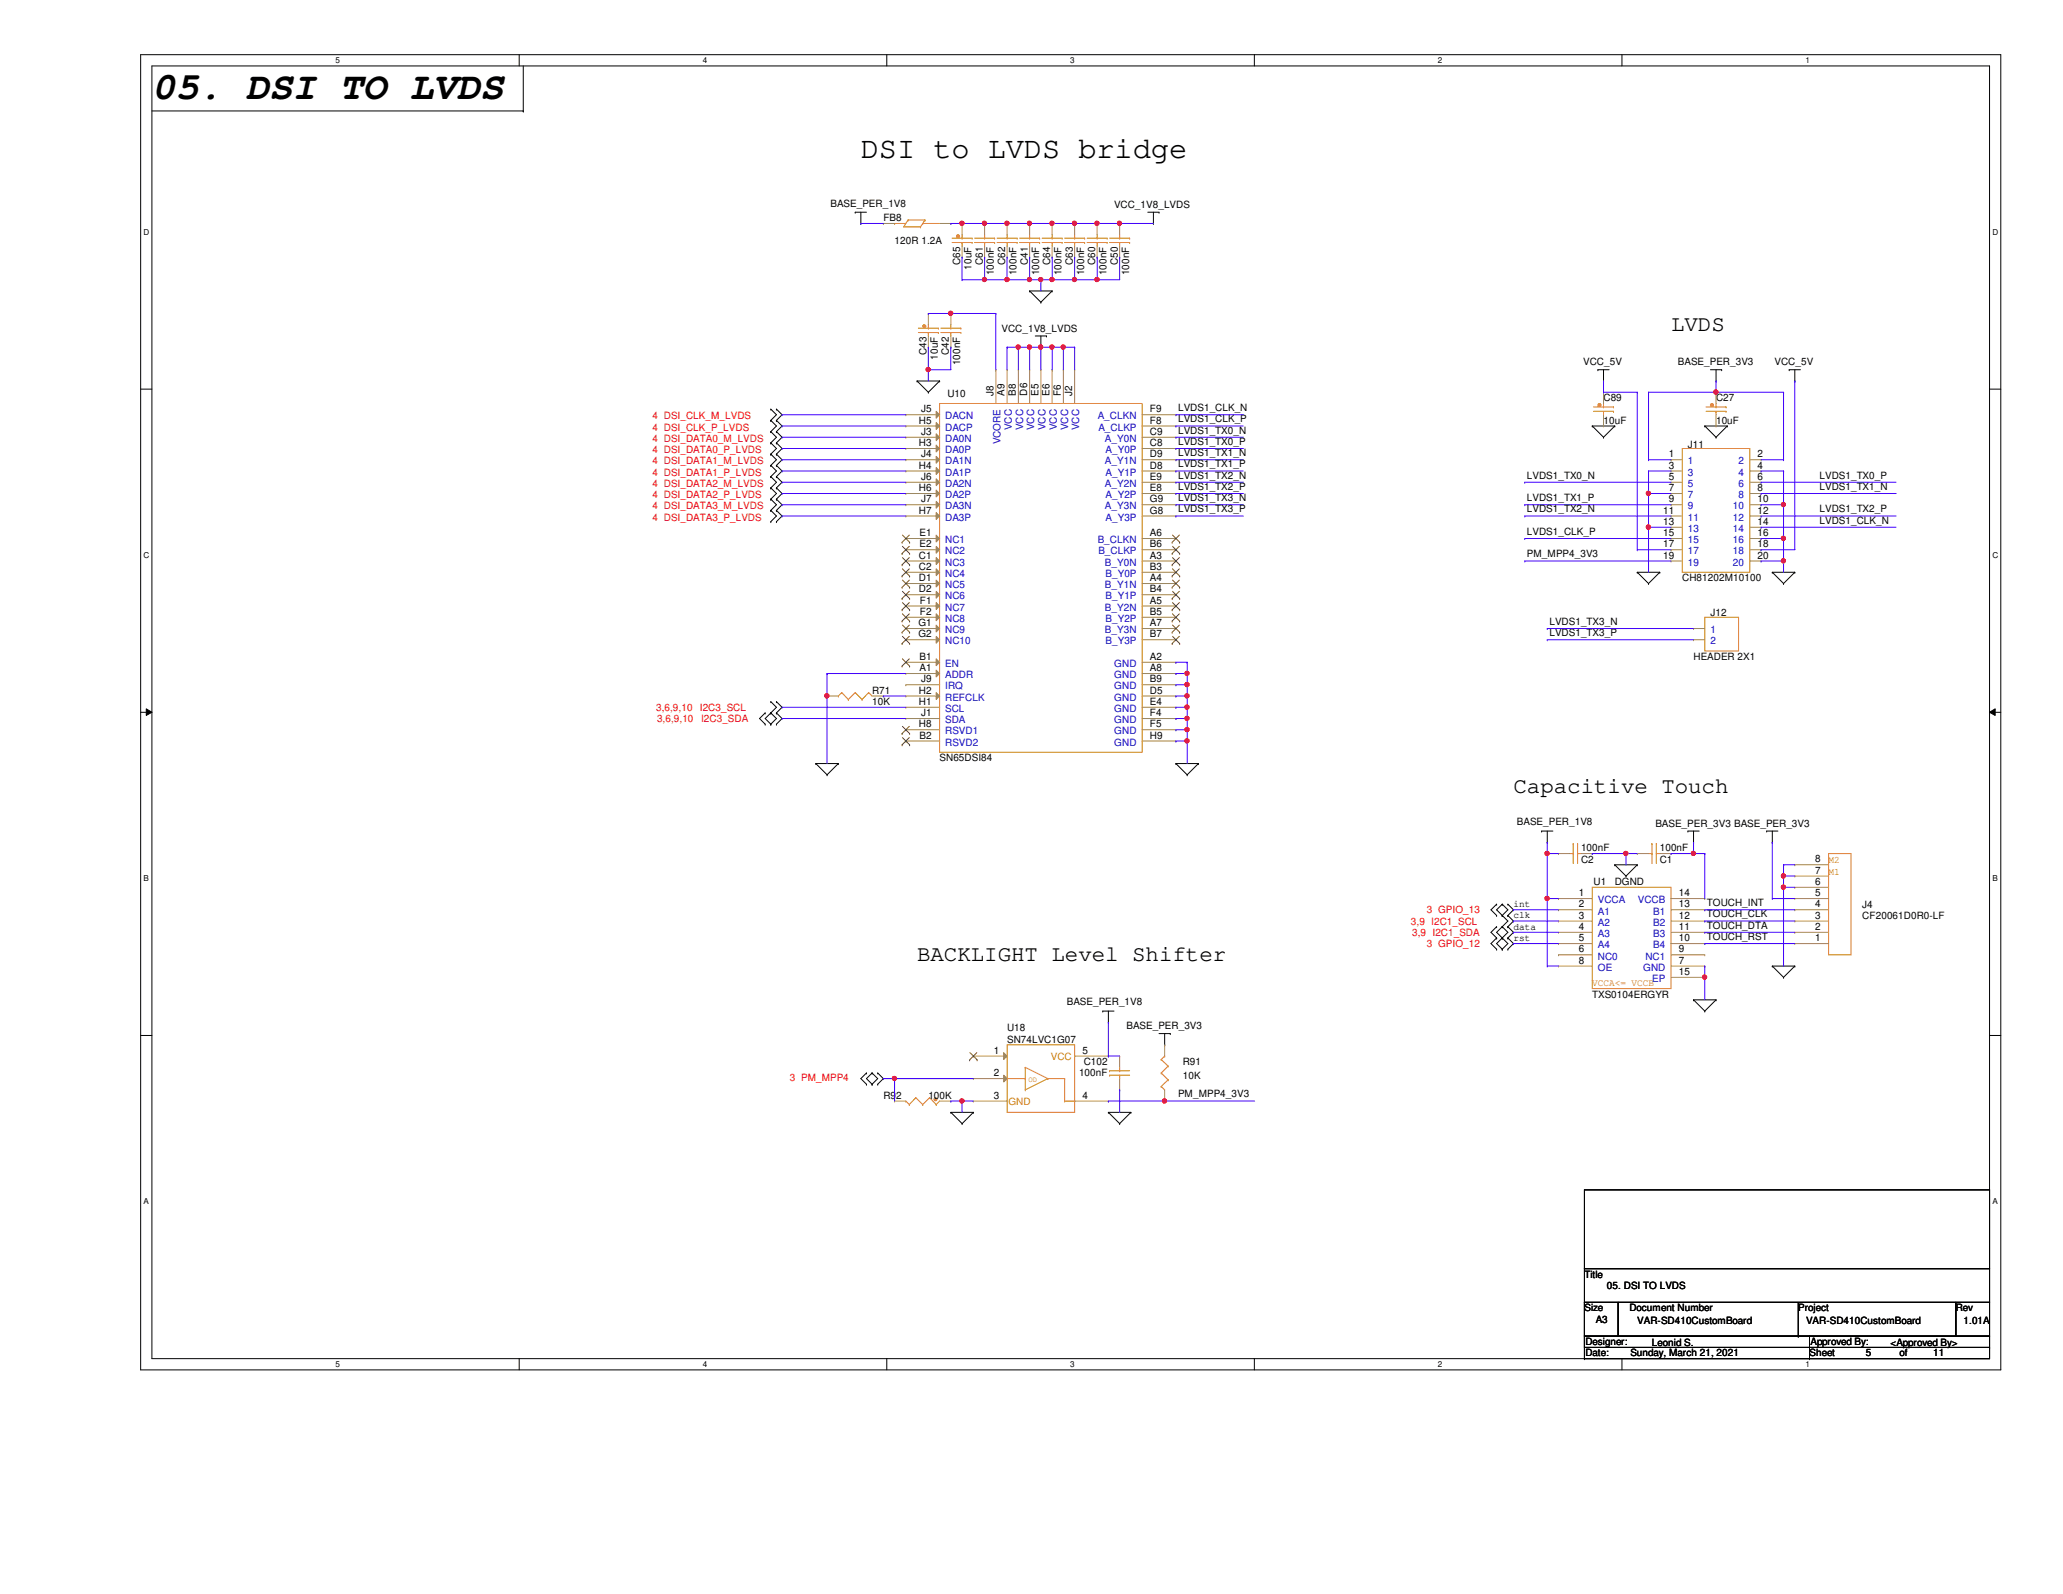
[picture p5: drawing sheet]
<svg xmlns="http://www.w3.org/2000/svg" width="279mm" height="216mm" viewBox="0 0 279 216" stroke-linecap="round" stroke-linejoin="round" font-family="sans-serif">
<defs><g id="words">
<text font-size="5.3" x="20.6" y="13.5">05. DSI TO LVDS</text>
<text font-size="4.1" x="116.6" y="21.4">DSI to LVDS bridge</text>
<g font-size="3">
<text x="226.3" y="44.9">LVDS</text>
<text x="205" y="107.4">Capacitive Touch</text>
<text x="124.2" y="130.2">BACKLIGHT Level Shifter</text>
</g>
<g font-size="1.4">
<text x="112.5" y="28">BASE_PER_1V8</text>
<text x="119.6" y="30">FB8</text>
<text x="150.9" y="28.2">VCC_1V8_LVDS</text>
<text x="121.2" y="33">120R 1.2A</text>
<text x="130" y="35.9" transform="rotate(-90 130 35.9)">C65</text>
<text x="133.1" y="35.9" transform="rotate(-90 133.1 35.9)">C61</text>
<text x="136.1" y="35.9" transform="rotate(-90 136.1 35.9)">C62</text>
<text x="139.2" y="35.9" transform="rotate(-90 139.2 35.9)">C41</text>
<text x="142.2" y="35.9" transform="rotate(-90 142.2 35.9)">C64</text>
<text x="145.3" y="35.9" transform="rotate(-90 145.3 35.9)">C63</text>
<text x="148.3" y="35.9" transform="rotate(-90 148.3 35.9)">C60</text>
<text x="151.4" y="35.9" transform="rotate(-90 151.4 35.9)">C50</text>
<text x="131.6" y="36.5" transform="rotate(-90 131.6 36.5)">10uF</text>
<text x="134.6" y="37.3" transform="rotate(-90 134.6 37.3)">100nF</text>
<text x="137.7" y="37.3" transform="rotate(-90 137.7 37.3)">100nF</text>
<text x="140.7" y="37.3" transform="rotate(-90 140.7 37.3)">100nF</text>
<text x="143.8" y="37.3" transform="rotate(-90 143.8 37.3)">100nF</text>
<text x="146.8" y="37.3" transform="rotate(-90 146.8 37.3)">100nF</text>
<text x="149.9" y="37.3" transform="rotate(-90 149.9 37.3)">100nF</text>
<text x="152.9" y="37.3" transform="rotate(-90 152.9 37.3)">100nF</text>
<text x="135.6" y="44.9">VCC_1V8_LVDS</text>
<text x="125.5" y="48.1" transform="rotate(-90 125.5 48.1)">C43</text>
<text x="127" y="48.7" transform="rotate(-90 127 48.7)">10uF</text>
<text x="128.3" y="53.8">U10</text>
<text x="128.5" y="48.1" transform="rotate(-90 128.5 48.1)">C42</text>
<text x="130" y="49.5" transform="rotate(-90 130 49.5)">100nF</text>
<text x="134.5" y="53.6" transform="rotate(-90 134.5 53.6)">J8</text>
<text x="136.1" y="53.6" transform="rotate(-90 136.1 53.6)">A9</text>
<text x="137.6" y="53.6" transform="rotate(-90 137.6 53.6)">B8</text>
<text x="139.1" y="53.6" transform="rotate(-90 139.1 53.6)">D6</text>
<text x="140.6" y="53.6" transform="rotate(-90 140.6 53.6)">E5</text>
<text x="142.2" y="53.6" transform="rotate(-90 142.2 53.6)">E6</text>
<text x="143.7" y="53.6" transform="rotate(-90 143.7 53.6)">F6</text>
<text x="145.2" y="53.6" transform="rotate(-90 145.2 53.6)">J2</text>
<text x="214.4" y="49.5">VCC_5V</text>
<text x="227.2" y="49.5">BASE_PER_3V3</text>
<text x="240.3" y="49.5">VCC_5V</text>
<text x="124.5" y="57.4">H5</text>
<text x="124.8" y="58.9">J3</text>
<text x="124.8" y="55.8">J5</text>
<text x="155.7" y="55.8">F9</text>
<text x="155.7" y="57.4">F8</text>
<text x="155.7" y="58.9">C9</text>
<text x="159.6" y="58.7">LVDS1_TX0_N</text>
<text x="159.6" y="57.2">LVDS1_CLK_P</text>
<text x="159.6" y="55.7">LVDS1_CLK_N</text>
<text x="217.2" y="54.4">C89</text>
<text x="217.2" y="57.4">10uF</text>
<text x="232.4" y="54.4">C27</text>
<text x="232.4" y="57.4">10uF</text>
<text x="124.5" y="60.4">H3</text>
<text x="124.5" y="63.5">H4</text>
<text x="124.8" y="61.9">J4</text>
<text x="124.8" y="65">J6</text>
<text x="155.7" y="60.4">C8</text>
<text x="155.7" y="61.9">D9</text>
<text x="155.7" y="63.5">D8</text>
<text x="155.7" y="65">E9</text>
<text x="159.6" y="60.2">LVDS1_TX0_P</text>
<text x="159.6" y="61.8">LVDS1_TX1_N</text>
<text x="159.6" y="63.3">LVDS1_TX1_P</text>
<text x="159.6" y="64.8">LVDS1_TX2_N</text>
<text x="206.8" y="64.8">LVDS1_TX0_N</text>
<text x="226" y="61.9">1</text>
<text x="226" y="63.5">3</text>
<text x="226" y="65">5</text>
<text x="228.6" y="60.6">J11</text>
<text x="238" y="61.9">2</text>
<text x="238" y="63.5">4</text>
<text x="238" y="65">6</text>
<text x="246.4" y="64.8">LVDS1_TX0_P</text>
<text x="124.5" y="66.5">H6</text>
<text x="124.5" y="69.6">H7</text>
<text x="124.8" y="68">J7</text>
<text x="155.7" y="66.5">E8</text>
<text x="155.7" y="68">G9</text>
<text x="155.7" y="69.6">G8</text>
<text x="159.6" y="66.3">LVDS1_TX2_P</text>
<text x="159.6" y="67.9">LVDS1_TX3_N</text>
<text x="159.6" y="69.4">LVDS1_TX3_P</text>
<text x="206.8" y="67.9">LVDS1_TX1_P</text>
<text x="206.8" y="69.4">LVDS1_TX2_N</text>
<text x="225.3" y="69.6">11</text>
<text x="225.3" y="71.1">13</text>
<text x="226" y="68">9</text>
<text x="226" y="66.5">7</text>
<text x="238" y="66.5">8</text>
<text x="238" y="68">10</text>
<text x="238" y="69.6">12</text>
<text x="238" y="71.1">14</text>
<text x="246.4" y="66.3">LVDS1_TX1_N</text>
<text x="246.4" y="69.4">LVDS1_TX2_P</text>
<text x="246.4" y="70.9">LVDS1_CLK_N</text>
<text x="124.5" y="75.6">C1</text>
<text x="124.5" y="77.2">C2</text>
<text x="124.5" y="72.6">E1</text>
<text x="124.5" y="74.1">E2</text>
<text x="155.7" y="72.6">A6</text>
<text x="155.7" y="74.1">B6</text>
<text x="155.7" y="75.6">A3</text>
<text x="155.7" y="77.2">B3</text>
<text x="206.8" y="72.4">LVDS1_CLK_P</text>
<text x="206.8" y="75.5">PM_MPP4_3V3</text>
<text x="225.3" y="72.6">15</text>
<text x="225.3" y="74.1">17</text>
<text x="225.3" y="75.6">19</text>
<text x="238" y="72.6">16</text>
<text x="238" y="74.1">18</text>
<text x="238" y="75.6">20</text>
<text x="124.5" y="78.7">D1</text>
<text x="124.5" y="80.2">D2</text>
<text x="124.6" y="81.7">F1</text>
<text x="124.6" y="83.3">F2</text>
<text x="155.7" y="78.7">A4</text>
<text x="155.7" y="80.2">B4</text>
<text x="155.7" y="81.7">A5</text>
<text x="155.7" y="83.3">B5</text>
<text x="227.8" y="78.7">CH81202M10100</text>
<text x="231.6" y="83.5">J12</text>
<text x="124.4" y="84.8">G1</text>
<text x="124.4" y="86.3">G2</text>
<text x="124.5" y="89.4">B1</text>
<text x="155.7" y="84.8">A7</text>
<text x="155.7" y="86.3">B7</text>
<text x="155.7" y="89.4">A2</text>
<text x="209.8" y="86.1">LVDS1_TX3_P</text>
<text x="209.8" y="84.6">LVDS1_TX3_N</text>
<text x="229.4" y="89.4">HEADER 2X1</text>
<text x="118.1" y="94">R71</text>
<text x="118.1" y="95.5">10K</text>
<text x="124.5" y="93.9">H2</text>
<text x="124.5" y="95.5">H1</text>
<text x="124.5" y="90.9">A1</text>
<text x="124.8" y="92.4">J9</text>
<text x="155.7" y="95.5">E4</text>
<text x="155.7" y="93.9">D5</text>
<text x="155.7" y="92.4">B9</text>
<text x="155.7" y="90.9">A8</text>
<text x="124.5" y="98.5">H8</text>
<text x="124.5" y="100">B2</text>
<text x="124.8" y="97">J1</text>
<text x="155.7" y="100">H9</text>
<text x="155.7" y="98.5">F5</text>
<text x="155.7" y="97">F4</text>
<text x="127.3" y="103.1">SN65DSI84</text>
<text x="205.4" y="111.8">BASE_PER_1V8</text>
<text x="224.2" y="112">BASE_PER_3V3 BASE_PER_3V3</text>
<text x="214.1" y="116.8">C2</text>
<text x="214.1" y="115.3">100nF</text>
<text x="215.8" y="119.9">U1</text>
<text x="218.7" y="119.9">DGND</text>
<text x="224.8" y="116.8">C1</text>
<text x="224.8" y="115.3">100nF</text>
<text x="245.8" y="118.3">7</text>
<text x="245.8" y="116.8">8</text>
<text x="245.8" y="119.8">6</text>
<text x="205" y="124.4">clk</text>
<text x="205" y="125.9">data</text>
<text x="205" y="122.9">int</text>
<text x="213.8" y="121.4">1</text>
<text x="213.8" y="122.9">2</text>
<text x="213.8" y="124.4">3</text>
<text x="213.8" y="125.9">4</text>
<text x="227.4" y="125.9">11</text>
<text x="227.4" y="124.4">12</text>
<text x="227.4" y="122.9">13</text>
<text x="227.4" y="121.4">14</text>
<text x="231.2" y="124.2">TOUCH_CLK</text>
<text x="231.2" y="122.7">TOUCH_INT</text>
<text x="231.2" y="125.8">TOUCH_DTA</text>
<text x="245.8" y="125.9">2</text>
<text x="245.8" y="124.4">3</text>
<text x="245.8" y="122.9">4</text>
<text x="245.8" y="121.4">5</text>
<text x="252.2" y="122.9">J4</text>
<text x="252.2" y="124.5">CF20061D0R0-LF</text>
<text x="205" y="127.4">rst</text>
<text x="213.8" y="127.5">5</text>
<text x="213.8" y="129">6</text>
<text x="213.8" y="130.5">8</text>
<text x="227.4" y="130.5">7</text>
<text x="227.4" y="129">9</text>
<text x="227.4" y="127.5">10</text>
<text x="231.2" y="127.3">TOUCH_RST</text>
<text x="245.8" y="127.5">1</text>
<text x="144.5" y="136.2">BASE_PER_1V8</text>
<text x="215.6" y="135.1">TXS0104ERGYR</text>
<text x="227.4" y="132">15</text>
<text x="134.6" y="142.7">1</text>
<text x="136.4" y="139.7">U18</text>
<text x="136.4" y="141.2">SN74LVC1G07</text>
<text x="146.6" y="142.7">5</text>
<text x="152.6" y="139.4">BASE_PER_3V3</text>
<text x="119.6" y="148.8">R92</text>
<text x="125.7" y="148.8">100K</text>
<text x="134.6" y="145.8">2</text>
<text x="134.6" y="148.8">3</text>
<text x="146.1" y="145.8">100nF</text>
<text x="146.6" y="148.8">4</text>
<text x="146.8" y="144.3">C102</text>
<text x="159.6" y="148.6">PM_MPP4_3V3</text>
<text x="160.2" y="144.3">R91</text>
<text x="160.2" y="146.1">10K</text>
<text x="214.6" y="173.1">Title</text>
<text x="214.6" y="177.6">Size</text>
<text x="216.1" y="179.2">A3</text>
<text x="217.6" y="174.6">05. DSI TO LVDS</text>
<text x="220.7" y="177.6">Document Number</text>
<text x="221.7" y="179.3">VAR-SD410CustomBoard</text>
<text x="243.5" y="177.6">Project</text>
<text x="244.6" y="179.3">VAR-SD410CustomBoard</text>
<text x="264.9" y="177.6">Rev</text>
<text x="265.9" y="179.3">1.01A</text>
<text x="214.7" y="183.7">Date:</text>
<text x="214.7" y="182.2">Designer:</text>
<text x="220.8" y="183.7">Sunday, March 21, 2021</text>
<text x="223.7" y="182.4">Leonid S.</text>
<text x="245.1" y="183.7">Sheet</text>
<text x="245.2" y="182.2">Approved By:</text>
<text x="252.7" y="183.7">5</text>
<text x="256" y="182.4">&lt;Approved By&gt;</text>
<text x="257.3" y="183.7">of</text>
<text x="261.8" y="183.7">11</text>
</g>
<g font-size="1.4" fill="#f00">
<text x="88.4" y="59.9">4 DSI_DATA0_M_LVDS</text>
<text x="88.4" y="56.8">4 DSI_CLK_M_LVDS</text>
<text x="88.4" y="58.3">4 DSI_CLK_P_LVDS</text>
<text x="88.4" y="62.9">4 DSI_DATA1_M_LVDS</text>
<text x="88.4" y="61.4">4 DSI_DATA0_P_LVDS</text>
<text x="88.4" y="66">4 DSI_DATA2_M_LVDS</text>
<text x="88.4" y="64.4">4 DSI_DATA1_P_LVDS</text>
<text x="88.4" y="70.5">4 DSI_DATA3_P_LVDS</text>
<text x="88.4" y="69">4 DSI_DATA3_M_LVDS</text>
<text x="88.4" y="67.5">4 DSI_DATA2_P_LVDS</text>
<text x="88.9" y="96.3">3,6,9,10</text>
<text x="89" y="97.8">3,6,9,10</text>
<text x="94.8" y="96.3">I2C3_SCL</text>
<text x="95" y="97.8">I2C3_SDA</text>
<text x="191.1" y="125.2">3,9 I2C1_SCL</text>
<text x="193.3" y="123.7">3 GPIO_13</text>
<text x="191.3" y="126.7">3,9 I2C1_SDA</text>
<text x="193.3" y="128.3">3 GPIO_12</text>
<text x="107" y="146.4">3 PM_MPP4</text>
</g>
<g font-size="1.4" fill="#00c">
<text x="128" y="59.9">DA0N</text>
<text x="128" y="56.8">DACN</text>
<text x="128" y="58.3">DACP</text>
<text x="137" y="58.3" transform="rotate(-90 137 58.3)">VCC</text>
<text x="138.6" y="58.3" transform="rotate(-90 138.6 58.3)">VCC</text>
<text x="140.1" y="58.3" transform="rotate(-90 140.1 58.3)">VCC</text>
<text x="141.6" y="58.3" transform="rotate(-90 141.6 58.3)">VCC</text>
<text x="143.1" y="58.3" transform="rotate(-90 143.1 58.3)">VCC</text>
<text x="144.7" y="58.3" transform="rotate(-90 144.7 58.3)">VCC</text>
<text x="146.2" y="58.3" transform="rotate(-90 146.2 58.3)">VCC</text>
<text x="148.7" y="56.8">A_CLKN</text>
<text x="148.8" y="58.3">A_CLKP</text>
<text x="149.6" y="59.9">A_Y0N</text>
<text x="128" y="61.4">DA0P</text>
<text x="128" y="62.9">DA1N</text>
<text x="128" y="64.4">DA1P</text>
<text x="128" y="66">DA2N</text>
<text x="135.5" y="60.2" transform="rotate(-90 135.5 60.2)">VCORE</text>
<text x="149.6" y="62.9">A_Y1N</text>
<text x="149.6" y="66">A_Y2N</text>
<text x="149.7" y="61.4">A_Y0P</text>
<text x="149.7" y="64.4">A_Y1P</text>
<text x="228.6" y="62.9">1</text>
<text x="228.6" y="64.4">3</text>
<text x="228.6" y="66">5</text>
<text x="235.5" y="62.9">2</text>
<text x="235.5" y="64.4">4</text>
<text x="235.5" y="66">6</text>
<text x="128" y="67.5">DA2P</text>
<text x="128" y="69">DA3N</text>
<text x="128" y="70.5">DA3P</text>
<text x="149.6" y="69">A_Y3N</text>
<text x="149.7" y="67.5">A_Y2P</text>
<text x="149.7" y="70.5">A_Y3P</text>
<text x="228.6" y="69">9</text>
<text x="228.6" y="70.5">11</text>
<text x="228.6" y="67.5">7</text>
<text x="234.7" y="69">10</text>
<text x="234.7" y="70.5">12</text>
<text x="235.5" y="67.5">8</text>
<text x="128" y="76.6">NC3</text>
<text x="128" y="73.6">NC1</text>
<text x="128" y="75.1">NC2</text>
<text x="148.7" y="73.6">B_CLKN</text>
<text x="148.8" y="75.1">B_CLKP</text>
<text x="149.6" y="76.6">B_Y0N</text>
<text x="228.6" y="72.1">13</text>
<text x="228.6" y="73.6">15</text>
<text x="228.6" y="75.1">17</text>
<text x="228.6" y="76.6">19</text>
<text x="234.7" y="72.1">14</text>
<text x="234.7" y="73.6">16</text>
<text x="234.7" y="75.1">18</text>
<text x="234.7" y="76.6">20</text>
<text x="128" y="78.1">NC4</text>
<text x="128" y="79.7">NC5</text>
<text x="128" y="81.2">NC6</text>
<text x="128" y="82.7">NC7</text>
<text x="149.6" y="79.7">B_Y1N</text>
<text x="149.6" y="82.7">B_Y2N</text>
<text x="149.7" y="78.1">B_Y0P</text>
<text x="149.7" y="81.2">B_Y1P</text>
<text x="128" y="84.2">NC8</text>
<text x="128" y="85.8">NC9</text>
<text x="128" y="87.3">NC10</text>
<text x="149.6" y="85.8">B_Y3N</text>
<text x="149.7" y="84.2">B_Y2P</text>
<text x="149.7" y="87.3">B_Y3P</text>
<text x="231.6" y="85.8">1</text>
<text x="231.6" y="87.3">2</text>
<text x="128" y="91.9">ADDR</text>
<text x="128" y="90.3">EN</text>
<text x="128" y="93.4">IRQ</text>
<text x="128" y="94.9">REFCLK</text>
<text x="150.9" y="94.9">GND</text>
<text x="150.9" y="93.4">GND</text>
<text x="150.9" y="91.9">GND</text>
<text x="150.9" y="90.3">GND</text>
<text x="128" y="99.5">RSVD1</text>
<text x="128" y="101">RSVD2</text>
<text x="128" y="96.4">SCL</text>
<text x="128" y="98">SDA</text>
<text x="150.9" y="101">GND</text>
<text x="150.9" y="99.5">GND</text>
<text x="150.9" y="98">GND</text>
<text x="150.9" y="96.4">GND</text>
<text x="216.4" y="122.3">VCCA</text>
<text x="216.4" y="123.9">A1</text>
<text x="216.4" y="125.4">A2</text>
<text x="221.8" y="122.3">VCCB</text>
<text x="223.9" y="125.4">B2</text>
<text x="223.9" y="123.9">B1</text>
<text x="216.4" y="126.9">A3</text>
<text x="216.4" y="128.4">A4</text>
<text x="216.4" y="130">NC0</text>
<text x="216.4" y="131.5">OE</text>
<text x="222.5" y="131.5">GND</text>
<text x="222.8" y="130">NC1</text>
<text x="223.9" y="128.4">B4</text>
<text x="223.9" y="126.9">B3</text>
<text x="223.8" y="133">EP</text>
</g>
<g font-size="1.4" fill="#cc8006">
<text x="247.6" y="118.4">M1</text>
<text x="247.6" y="116.9">M2</text>
<text x="215.6" y="133.5">VCCA&lt;= VCCB</text>
<text x="142.3" y="143.5">VCC</text>
<text x="136.6" y="149.6">GND</text>
</g>
<g font-size="1.1">
<text x="45.4" y="8.6">5</text>
<text x="95.2" y="8.6">4</text>
<text x="144.9" y="8.6">3</text>
<text x="194.7" y="8.6">2</text>
<text x="244.5" y="8.6">1</text>
<text x="19.4" y="31.8">D</text>
<text x="269.8" y="31.8">D</text>
<text x="19.4" y="75.6">C</text>
<text x="269.8" y="75.6">C</text>
<text x="19.4" y="119.3">B</text>
<text x="269.8" y="119.3">B</text>
<text x="19.4" y="163.1">A</text>
<text x="269.8" y="163.1">A</text>
<text x="45.4" y="185.2">5</text>
<text x="95.2" y="185.2">4</text>
<text x="144.9" y="185.2">3</text>
<text x="194.7" y="185.2">2</text>
<text x="244.5" y="185.2">1</text>
</g>
<text font-size="1.1" fill="#cc8006" x="139.3" y="146.6">OD</text>
</g></defs>
<path d="M19.1 7.4h251.9v178.1h-251.9zM20.6 8.9h248.9v175.1h-248.9z" fill="none" stroke="#000" stroke-width=".14"/>
<g fill="#fff">
<path d="M45.4 7.6h.6v1.2h-.6z"/>
<path d="M45.4 184.2h.6v1.2h-.6z"/>
</g>
<path d="M70.3 7.4v1.5M70.3 184v1.5" fill="none" stroke="#000" stroke-width=".14"/>
<g fill="#fff">
<path d="M95.2 7.6h.6v1.2h-.6z"/>
<path d="M95.2 184.2h.6v1.2h-.6z"/>
</g>
<path d="M120.1 7.4v1.5M120.1 184v1.5" fill="none" stroke="#000" stroke-width=".14"/>
<g fill="#fff">
<path d="M144.9 7.6h.6v1.2h-.6z"/>
<path d="M144.9 184.2h.6v1.2h-.6z"/>
</g>
<path d="M169.9 7.4v1.5M169.9 184v1.5" fill="none" stroke="#000" stroke-width=".14"/>
<g fill="#fff">
<path d="M194.7 7.6h.6v1.2h-.6z"/>
<path d="M194.7 184.2h.6v1.2h-.6z"/>
</g>
<path d="M219.7 7.4v1.5M219.7 184v1.5" fill="none" stroke="#000" stroke-width=".14"/>
<g fill="#fff">
<path d="M244.5 7.6h.6v1.2h-.6z"/>
<path d="M244.5 184.2h.6v1.2h-.6z"/>
<path d="M19.4 30.8h.8v1.2h-.8z"/>
<path d="M269.8 30.8h.8v1.2h-.8z"/>
<path d="M19.4 74.6h.8v1.2h-.8z"/>
<path d="M269.8 74.6h.8v1.2h-.8z"/>
</g>
<path d="M19.1 52.7h1.5M269.5 52.7h1.5" fill="none" stroke="#000" stroke-width=".14"/>
<g fill="#fff">
<path d="M19.4 118.4h.8v1.1h-.8z"/>
<path d="M269.8 118.4h.8v1.1h-.8z"/>
</g>
<path d="M19.1 96.5h1.5M19.8 96l.8 .5-.8 .4zM269.5 96.5l.7-.5v.9zM269.5 96.5h1.5" fill="none" stroke="#000" stroke-width=".14"/>
<path d="M19.8 96l.8 .5-.8 .4zM269.5 96.5l.7-.5v.9z" fill="#000"/>
<g fill="#fff">
<path d="M19.4 162.1h.8v1.2h-.8z"/>
<path d="M269.8 162.1h.8v1.2h-.8z"/>
</g>
<g fill="none" stroke="#000" stroke-width=".14">
<path d="M20.6 15h50.3M70.9 15h.1M70.9 8.9v6.1M115.8 28.7h.1M115.8 28.7h1.5M116.6 30.3h.1M116.6 28.7v1.6M139.4 39.4h.1M139.4 39.4h3.1M139.4 39.4l1.6 1.5M142.5 39.4h.1M142.5 39.4l-1.5 1.5"/>
<path d="M155.4 28.7h1.6M156.2 30.3h.1M156.2 28.7v1.6M157 28.7h.1M104.4 58.5h.1M104.4 60h.1M104.4 55.4h.1M104.4 56.9h.1M104.4 58.5l.8 .7-.8 .8M104.4 60l.8 .7-.8 .8M104.4 55.4l.8 .8-.8 .7M104.4 56.9l.8 .8-.8 .8"/>
<path d="M105.2 58.5h.1M105.2 60h.1M105.2 55.4h.1M105.2 56.9h.1M105.2 58.5l.7 .7-.7 .8M105.2 60l.7 .7-.7 .8M105.2 55.4l.7 .8-.7 .7M105.2 56.9l.7 .8-.7 .8M124.2 51.6h.1M124.2 51.6h3.1M124.2 51.6l1.5 1.5M125.7 53.1h.1"/>
<path d="M127.3 51.6h.1M127.3 51.6l-1.6 1.5M140.2 45.5h1.5M141 47h.1M141 40.9h.1M141 45.5v1.5M141.7 45.5h.1M215.6 57.7h.1M215.6 57.7h3.1M215.6 57.7l1.6 1.5M216.4 50.1h.1M216.4 50.1h1.5"/>
<path d="M217.2 59.2h.1M217.2 51.6h.1M217.2 50.1v1.5M218.7 57.7h.1M218.7 57.7l-1.5 1.5M230.9 57.7h.1M230.9 57.7h3M230.9 57.7l1.5 1.5M231.6 50.1h1.6M232.4 51.6h.1M232.4 59.2h.1M232.4 50.1v1.5"/>
<path d="M233.2 50.1h.1M233.9 57.7h.1M233.9 57.7l-1.5 1.5M242.3 50.1h.1M242.3 50.1h1.5M243.1 51.6h.1M243.1 50.1v1.5M104.4 69.1h.1M104.4 70.7h.1M104.4 61.5h.1M104.4 63h.1M104.4 64.6h.1"/>
<path d="M104.4 66.1h.1M104.4 67.6h.1M104.4 69.1l.8 .8-.8 .8M104.4 61.5l.8 .8-.8 .7M104.4 64.6l.8 .7-.8 .8M104.4 63l.8 .8-.8 .8M104.4 67.6l.8 .8-.8 .7M104.4 66.1l.8 .7-.8 .8M105.2 69.1h.1M105.2 70.7h.1M105.2 61.5h.1M105.2 63h.1"/>
<path d="M105.2 64.6h.1M105.2 66.1h.1M105.2 67.6h.1M105.2 69.1l.7 .8-.7 .8M105.2 61.5l.7 .8-.7 .7M105.2 64.6l.7 .7-.7 .8M105.2 63l.7 .8-.7 .8M105.2 67.6l.7 .8-.7 .7M105.2 66.1l.7 .7-.7 .8M221.7 77.5h.1M221.7 77.5h3.1M221.7 77.5l1.6 1.5"/>
<path d="M223.3 79h.1M224.8 77.5h.1M224.8 77.5l-1.5 1.5M240 77.5h.1M240 77.5h3.1M240 77.5l1.6 1.5M241.6 79h.1M243.1 77.5h.1M243.1 77.5l-1.5 1.5M103.6 96.6h.1M103.6 98.1h.1M103.6 96.6l-.7 .7 .7 .8"/>
<path d="M104.4 96.6h.1M104.4 95h.1M104.4 98.1h.1M104.4 95l.8 .8-1.6 1.5 .8 .8M104.4 96.6l.8 .7-.8 .8M105.2 95h.1M105.2 96.6h.1M105.2 98.1h.1M105.2 95l.7 .8-.7 .8M105.2 96.6l.7 .7-.7 .8M110.5 103.4h.1M110.5 103.4h3"/>
<path d="M110.5 103.4l1.5 1.5M112 104.9h.1M113.5 103.4h.1M113.5 103.4l-1.5 1.5M159.3 103.4h.1M159.3 103.4h3M159.3 103.4l1.5 1.5M160.8 104.9h.1M162.3 103.4h.1M162.3 103.4l-1.5 1.5M208.8 112.6h.1M208.8 112.6h1.5"/>
<path d="M209.6 114.1h.1M209.6 112.6v1.5M218.7 117.1h.1M218.7 117.1h3M218.7 117.1l1.5 1.6M220.2 118.7h.1M221.7 117.1h.1M221.7 117.1l-1.5 1.6M228.6 112.6h.1M228.6 112.6h1.5M229.4 114.1h.1M229.4 112.6v1.5"/>
<path d="M239.3 112.6h.1M239.3 112.6h1.5M240 114.1h.1M240 112.6v1.5M149.4 136.9h.1M149.4 136.9h1.5M150.1 138.5h.1M150.1 136.9v1.6M157 140h1.5M157.7 140v1.5M158.5 140h.1M202.7 127h.1"/>
<path d="M202.7 128.6h.1M202.7 122.5h.1M202.7 124h.1M202.7 125.5h.1M202.7 127l-.8 .8 .8 .8M202.7 125.5l-.8 .8 .8 .7M202.7 122.5l-.8 .7 .8 .8M203.5 128.6h.1M203.5 127h.1M203.5 124h.1M203.5 122.5h.1M203.5 125.5h.1"/>
<path d="M203.5 122.5l-.8 .7 1.5 1.6-1.5 1.5 1.5 1.5-.7 .8M203.5 125.5l.7 .8-1.5 1.5 .8 .8M203.5 122.5l.7 .7-.7 .8M204.2 127h.1M204.2 128.6h.1M204.2 122.5h.1M204.2 124h.1M204.2 125.5h.1M204.2 127l.8 .8-.8 .8M204.2 124l.8 .8-.8 .7M204.2 122.5l.8 .7-.8 .8M204.2 125.5l.8 .8-.8 .7"/>
<path d="M229.4 135.4h.1M229.4 135.4h3M229.4 135.4l1.5 1.5M230.9 136.9h.1M232.4 135.4h.1M232.4 135.4l-1.5 1.5M240 130.9h.1M240 130.9h3.1M240 130.9l1.6 1.5M241.6 132.4h.1M243.1 130.9h.1M243.1 130.9l-1.5 1.5"/>
<path d="M19.1 140.2h1.5M117.3 146.9h.1M117.3 145.3h.1M117.3 145.3l-.7 .8 .7 .8M118.1 145.3h.1M118.1 146.9h.1M118.1 145.3l.8 .8-.8 .8M118.1 145.3l-.8 .8 .8 .8M118.9 146.9h.1M118.9 145.3h.1M118.9 145.3l.7 .8-.7 .8M128.8 150.7h.1"/>
<path d="M128.8 150.7h3M128.8 150.7l1.5 1.5M130.3 152.2h.1M131.8 150.7h.1M131.8 150.7l-1.5 1.5M150.1 150.7h.1M150.1 150.7h3.1M150.1 150.7l1.5 1.5M151.6 152.2h.1M153.2 150.7h.1M153.2 150.7l-1.6 1.5M157.7 141.5h.1"/>
<path d="M269.5 140.2h1.5M214.6 161.2h54.9v10.6h-54.9zM214.6 171.8h54.9v4.6h-54.9zM214.6 176.4h4.6v4.6h-4.6zM214.6 176.4v7.6M219.2 176.4h45.7v4.6h-45.7zM243.5 176.4v4.6M264.9 176.4h4.6v4.6h-4.6zM214.6 181h30.5v1.5h-30.5zM214.6 184h.1M214.6 184h30.5M243.5 181h.1"/>
<path d="M245.1 181h24.4v3h-24.4zM245.1 184h.1M245.1 182.5h24.4M269.5 182.5h.1"/>
</g>
<g fill="none" stroke="#cc8006" stroke-width=".14">
<path d="M127.3 54.7h27.4v47.2h-27.4zM113.5 94.3h.1M114 93.8h.1M114 93.8l.9 .9M114 93.8l-.5 .5M114.9 94.7h.1M115.8 93.8h.1M115.8 93.8l1 .9M115.8 93.8l-.9 .9M116.8 94.7h.1M117.6 93.8h.1M117.6 93.8l.5 .5"/>
<path d="M117.6 93.8l-.8 .9"/>
</g>
<g fill="none" stroke="#a84" stroke-width=".14">
<path d="M154.7 56.2h4.6M154.7 57.7h4.6M154.7 59.2h4.6M159.3 56.2h.1M159.3 57.7h.1M159.3 59.2h.1M154.7 60.7h4.6M154.7 62.3h4.6M154.7 63.8h4.6M154.7 65.3h4.6M154.7 66.8h4.6M154.7 68.4h4.6"/>
<path d="M154.7 69.9h4.6M159.3 60.7h.1M159.3 62.3h.1M159.3 63.8h.1M159.3 65.3h.1M159.3 66.8h.1M159.3 68.4h.1M159.3 69.9h.1M112 94.3h.1M112 94.3h1.5M118.1 94.3h1.5M119.6 94.3h.1"/>
</g>
<path d="M126.8 90.8l.5 .4-.5 .5z" fill="#a84"/>
<g fill="none" stroke="#a84" stroke-width=".14">
<path d="M154.7 72.9h4.6M154.7 74.5h4.6M154.7 76h4.6M154.7 77.5h4.6M154.7 79h4.6M159.3 72.9h.1M159.3 74.5h.1M159.3 76h.1M159.3 77.5h.1M159.3 79h.1M122.7 91.2h.1M122.7 91.2h4.6"/>
<path d="M126.8 90.8l.5 .4-.5 .5zM154.7 80.6h4.6M154.7 82.1h4.6M154.7 83.6h4.6M154.7 85.1h4.6M154.7 86.7h4.6M159.3 80.6h.1M159.3 82.1h.1M159.3 83.6h.1M159.3 85.1h.1M159.3 86.7h.1"/>
</g>
<g fill="none" stroke="#804000" stroke-width=".14">
<path d="M158.8 73.4h.1M158.8 75h.1M158.8 76.5h.1M158.8 78h.1M158.8 79.5h.1M158.8 72.5l1 .9M158.8 74l1 1M158.8 75.5l1 1M158.8 77l1 1M158.8 78.6l1 .9M159.7 72.5l-.9 .9M159.7 74l-.9 1"/>
<path d="M159.7 75.5l-.9 1M159.7 77l-.9 1M159.7 78.6l-.9 .9M159.8 73.4h.1M159.8 75h.1M159.8 76.5h.1M159.8 78h.1M159.8 79.5h.1M158.8 81.1h.1M158.8 82.6h.1M158.8 84.1h.1M158.8 85.6h.1"/>
<path d="M158.8 87.2h.1M158.8 80.1l1 1M158.8 81.6l1 1M158.8 83.1l1 1M158.8 84.7l1 .9M158.8 86.2l1 1M159.7 80.1l-.9 1M159.7 81.6l-.9 1M159.7 83.1l-.9 1M159.7 84.7l-.9 .9M159.7 86.2l-.9 1M159.8 81.1h.1"/>
<path d="M159.8 82.6h.1M159.8 84.1h.1M159.8 85.6h.1M159.8 87.2h.1"/>
</g>
<path d="M126.8 58.8l.5 .4-.5 .5z" fill="#a84"/>
<path d="M122.7 59.2h.1M122.7 59.2h4.6M126.8 58.8l.5 .4-.5 .5z" fill="none" stroke="#a84" stroke-width=".14"/>
<path d="M126.8 60.3l.5 .4-.5 .5z" fill="#a84"/>
<path d="M122.7 60.7h.1M122.7 60.7h4.6M126.8 60.3l.5 .4-.5 .5z" fill="none" stroke="#a84" stroke-width=".14"/>
<path d="M126.8 61.8l.5 .5-.5 .4z" fill="#a84"/>
<path d="M122.7 62.3h.1M122.7 62.3h4.6M126.8 61.8l.5 .5-.5 .4z" fill="none" stroke="#a84" stroke-width=".14"/>
<path d="M126.8 63.3l.5 .5-.5 .5z" fill="#a84"/>
<path d="M122.7 63.8h.1M122.7 63.8h4.6M126.8 63.3l.5 .5-.5 .5z" fill="none" stroke="#a84" stroke-width=".14"/>
<path d="M126.8 64.9l.5 .4-.5 .5z" fill="#a84"/>
<path d="M122.7 65.3h.1M122.7 65.3h4.6M126.8 64.9l.5 .4-.5 .5z" fill="none" stroke="#a84" stroke-width=".14"/>
<path d="M126.8 66.4l.5 .4-.5 .5z" fill="#a84"/>
<path d="M122.7 66.8h.1M122.7 66.8h4.6M126.8 66.4l.5 .4-.5 .5z" fill="none" stroke="#a84" stroke-width=".14"/>
<path d="M126.8 67.9l.5 .5-.5 .4z" fill="#a84"/>
<path d="M122.7 68.4h.1M122.7 68.4h4.6M126.8 67.9l.5 .5-.5 .4z" fill="none" stroke="#a84" stroke-width=".14"/>
<path d="M126.8 69.4l.5 .5-.5 .5z" fill="#a84"/>
<path d="M122.7 69.9h.1M122.7 69.9h4.6M126.8 69.4l.5 .5-.5 .5z" fill="none" stroke="#a84" stroke-width=".14"/>
<path d="M126.8 55.7l.5 .5-.5 .4z" fill="#a84"/>
<path d="M122.7 56.2h.1M122.7 56.2h4.6M126.8 55.7l.5 .5-.5 .4z" fill="none" stroke="#a84" stroke-width=".14"/>
<path d="M126.8 57.2l.5 .5-.5 .5z" fill="#a84"/>
<path d="M122.7 57.7h.1M122.7 57.7h4.6M126.8 57.2l.5 .5-.5 .5z" fill="none" stroke="#a84" stroke-width=".14"/>
<path d="M126.8 75.5l.5 .5-.5 .5z" fill="#a84"/>
<path d="M122.7 76h.1M122.7 76h4.6M126.8 75.5l.5 .5-.5 .5z" fill="none" stroke="#a84" stroke-width=".14"/>
<path d="M122.2 76.5h.1M122.2 75.5l1 1M123.1 75.5l-.9 1M123.2 76.5h.1" fill="none" stroke="#804000" stroke-width=".14"/>
<path d="M126.8 77l.5 .5-.5 .5z" fill="#a84"/>
<path d="M122.7 77.5h.1M122.7 77.5h4.6M126.8 77l.5 .5-.5 .5z" fill="none" stroke="#a84" stroke-width=".14"/>
<path d="M122.2 78h.1M122.2 77l1 1M123.1 77l-.9 1M123.2 78h.1" fill="none" stroke="#804000" stroke-width=".14"/>
<path d="M126.8 78.6l.5 .4-.5 .5z" fill="#a84"/>
<path d="M122.7 79h.1M122.7 79h4.6M126.8 78.6l.5 .4-.5 .5z" fill="none" stroke="#a84" stroke-width=".14"/>
<path d="M122.2 79.5h.1M122.2 78.6l1 .9M123.1 78.6l-.9 .9M123.2 79.5h.1" fill="none" stroke="#804000" stroke-width=".14"/>
<path d="M126.8 80.1l.5 .5-.5 .4z" fill="#a84"/>
<path d="M122.7 80.6h.1M122.7 80.6h4.6M126.8 80.1l.5 .5-.5 .4z" fill="none" stroke="#a84" stroke-width=".14"/>
<path d="M122.2 81.1h.1M122.2 80.1l1 1M123.1 80.1l-.9 1M123.2 81.1h.1" fill="none" stroke="#804000" stroke-width=".14"/>
<path d="M126.8 81.6l.5 .5-.5 .4z" fill="#a84"/>
<path d="M122.7 82.1h.1M122.7 82.1h4.6M126.8 81.6l.5 .5-.5 .4z" fill="none" stroke="#a84" stroke-width=".14"/>
<path d="M122.2 82.6h.1M122.2 81.6l1 1M123.1 81.6l-.9 1M123.2 82.6h.1" fill="none" stroke="#804000" stroke-width=".14"/>
<path d="M126.8 83.1l.5 .5-.5 .5z" fill="#a84"/>
<path d="M122.7 83.6h.1M122.7 83.6h4.6M126.8 83.1l.5 .5-.5 .5z" fill="none" stroke="#a84" stroke-width=".14"/>
<path d="M122.2 84.1h.1M122.2 83.1l1 1M123.1 83.1l-.9 1M123.2 84.1h.1" fill="none" stroke="#804000" stroke-width=".14"/>
<path d="M126.8 84.7l.5 .4-.5 .5z" fill="#a84"/>
<path d="M122.7 85.1h.1M122.7 85.1h4.6M126.8 84.7l.5 .4-.5 .5z" fill="none" stroke="#a84" stroke-width=".14"/>
<path d="M122.2 85.6h.1M122.2 84.7l1 .9M123.1 84.7l-.9 .9M123.2 85.6h.1" fill="none" stroke="#804000" stroke-width=".14"/>
<path d="M126.8 86.2l.5 .5-.5 .4z" fill="#a84"/>
<path d="M122.7 86.7h.1M122.7 86.7h4.6M126.8 86.2l.5 .5-.5 .4z" fill="none" stroke="#a84" stroke-width=".14"/>
<path d="M122.2 87.2h.1M122.2 86.2l1 1M123.1 86.2l-.9 1M123.2 87.2h.1" fill="none" stroke="#804000" stroke-width=".14"/>
<path d="M126.8 72.5l.5 .4-.5 .5z" fill="#a84"/>
<path d="M122.7 72.9h.1M122.7 72.9h4.6M126.8 72.5l.5 .4-.5 .5z" fill="none" stroke="#a84" stroke-width=".14"/>
<path d="M122.2 73.4h.1M122.2 72.5l1 .9M123.1 72.5l-.9 .9M123.2 73.4h.1" fill="none" stroke="#804000" stroke-width=".14"/>
<path d="M126.8 74l.5 .5-.5 .4z" fill="#a84"/>
<path d="M122.7 74.5h.1M122.7 74.5h4.6M126.8 74l.5 .5-.5 .4z" fill="none" stroke="#a84" stroke-width=".14"/>
<path d="M122.2 75h.1M122.2 74l1 1M123.1 74l-.9 1M123.2 75h.1" fill="none" stroke="#804000" stroke-width=".14"/>
<path d="M126.8 89.2l.5 .5-.5 .5z" fill="#a84"/>
<g fill="none" stroke="#a84" stroke-width=".14">
<path d="M122.7 89.7h.1M122.7 92.8h.1M122.7 89.7h4.6M122.7 92.8h4.6M126.8 89.2l.5 .5-.5 .5zM154.7 89.7h4.6M154.7 98.8h4.6M154.7 97.3h4.6M154.7 95.8h4.6M154.7 94.3h4.6M154.7 92.8h4.6M154.7 91.2h4.6"/>
<path d="M159.3 98.8h.1M159.3 97.3h.1M159.3 95.8h.1M159.3 94.3h.1M159.3 92.8h.1M159.3 91.2h.1M159.3 89.7h.1M154.7 100.4h4.6M159.3 100.4h.1"/>
</g>
<path d="M122.2 90.2h.1M122.2 89.2l1 1M123.1 89.2l-.9 1M123.2 90.2h.1" fill="none" stroke="#804000" stroke-width=".14"/>
<path d="M126.8 93.8l.5 .5-.5 .4z" fill="#a84"/>
<g fill="none" stroke="#a84" stroke-width=".14">
<path d="M134.9 50.1h.1M134.9 50.1v4.6M136.4 50.1h.1M136.4 50.1v4.6M137.9 50.1h.1M137.9 50.1v4.6M139.4 50.1h.1M139.4 50.1v4.6M141 50.1h.1M141 50.1v4.6M142.5 50.1h.1M142.5 50.1v4.6"/>
<path d="M144 50.1h.1M144 50.1v4.6M145.5 50.1h.1M145.5 50.1v4.6M122.7 94.3h.1M122.7 98.8h.1M122.7 95.8h.1M122.7 97.3h.1M122.7 94.3h4.6M122.7 98.8h4.6M122.7 95.8h4.6M122.7 97.3h4.6"/>
<path d="M126.8 93.8l.5 .5-.5 .4zM122.7 100.4h.1M122.7 100.4h4.6"/>
</g>
<path d="M122.2 99.4h.1M122.2 98.4l1 1M122.2 99.9l1 1M123.1 98.4l-.9 1M123.1 99.9l-.9 1M123.2 99.4h.1M122.2 100.9h.1M123.2 100.9h.1" fill="none" stroke="#804000" stroke-width=".14"/>
<path d="M128.9 32.9h2.8M128.9 32.3h2.8M130.3 32.9h.1M130.3 32.9v.4M131.7 32.9h.1M131.7 32.3h.1" fill="none" stroke="#cc8006" stroke-width=".14"/>
<path d="M129.6 31.9h.3l.1 .1-.1 .1-.1 .1-.2-.1z" fill-rule="evenodd" fill="#cc8006"/>
<path d="M129.6 31.9h.3l.1 .1-.1 .1-.1 .1-.2-.1zM130.3 32.3h.1M130.3 31.8v.5M215.8 55.7h2.7M215.8 55.1h2.7M217.2 55.7h.1M217.2 55.7v.5M218.5 55.7h.1M218.5 55.1h.1" fill="none" stroke="#cc8006" stroke-width=".14"/>
<path d="M130.3 30.3h.1M130.3 34.8h.1M130.3 30.3v1.5M130.3 33.3v1.5" fill="none" stroke="#a84" stroke-width=".14"/>
<path d="M216.5 54.7h.3v.2v.1l-.2 .1-.1-.1z" fill-rule="evenodd" fill="#cc8006"/>
<g fill="none" stroke="#cc8006" stroke-width=".14">
<path d="M121.2 30.3h.1M121.2 30.3h1.5M123 29.8h.1M123 29.8l-.6 .9h2.3M123 29.8h2.3M124.7 30.7h.1M125 30.3h.1M125 30.3h2.3M125.3 29.8h.1M125.3 29.8l-.6 .9M132 32.9h2.7M132 32.3h2.7"/>
<path d="M133.4 32.9h.1M133.4 32.3h.1M133.4 31.8v.5M133.4 32.9v.4M134.7 32.9h.1M134.7 32.3h.1M135 32.9h2.8M135 32.3h2.8M136.4 32.9h.1M136.4 32.3h.1M136.4 31.8v.5M136.4 32.9v.4"/>
<path d="M137.8 32.9h.1M137.8 32.3h.1M147.2 32.9h2.7M147.2 32.3h2.7M148.6 32.9h.1M148.6 32.3h.1M148.6 31.8v.5M148.6 32.9v.4M149.9 32.9h.1M149.9 32.3h.1M150.3 32.9h2.7M150.3 32.3h2.7"/>
<path d="M151.6 32.9h.1M151.6 32.3h.1M151.6 31.8v.5M151.6 32.9v.4M153 32.9h.1M153 32.3h.1M124.4 45h2.7M124.4 44.4h2.7M125.7 45h.1M125.7 45v.5M127.1 45h.1M127.1 44.4h.1"/>
<path d="M216.5 54.7h.3v.2v.1l-.2 .1-.1-.1zM217.2 55.1h.1M217.2 54.7v.4M227.8 60.7h9.2v16.8h-9.2zM212.6 115.6h.5M213.1 114.3h.1M213.1 115.6h.1M213.1 114.3v2.7M213.7 114.3h.1M213.7 115.6h.1M213.7 115.6h.4M213.7 114.3v2.7"/>
<path d="M223.3 115.6h.4M223.7 114.3h.1M223.7 115.6h.1M223.7 114.3v2.7M224.3 114.3h.1M224.3 115.6h.1M224.3 114.3v2.7M224.3 115.6h.5M247.7 115.6h3v13.7h-3zM215.6 120.2h10.7v13.7h-10.7zM157.3 147.2h.1M157.3 145.3h.1"/>
<path d="M157.3 143.5h.1M157.3 147.2l.4 .4M157.3 145.3l.9 1M157.3 143.5l.9 .9M157.7 143h.1M157.7 143l-.4 .5M158.2 146.3h.1M158.2 144.4h.1M158.2 146.3l-.9 .9M158.2 144.4l-.9 .9"/>
</g>
<g fill="none" stroke="#a84" stroke-width=".14">
<path d="M119.6 30.3h.1M119.6 30.3h1.6M127.3 30.3h1.5M128.8 30.3h.1M133.4 30.3h.1M133.4 34.8h.1M133.4 30.3v1.5M133.4 33.3v1.5M136.4 30.3h.1M136.4 34.8h.1M136.4 30.3v1.5M136.4 33.3v1.5"/>
<path d="M148.6 30.3h.1M148.6 34.8h.1M148.6 30.3v1.5M148.6 33.3v1.5M151.6 30.3h.1M151.6 34.8h.1M151.6 30.3v1.5M151.6 33.3v1.5M217.2 53.1h.1M217.2 57.7h.1M217.2 53.1v1.6M217.2 56.2v1.5"/>
<path d="M226.3 62.3h.1M226.3 63.8h.1M226.3 65.3h.1M226.3 68.4h.1M226.3 69.9h.1M226.3 71.4h.1M226.3 72.9h.1M226.3 74.5h.1M226.3 76h.1M226.3 66.8h.1M226.3 62.3h1.5M226.3 63.8h1.5"/>
<path d="M226.3 65.3h1.5M226.3 68.4h1.5M226.3 69.9h1.5M226.3 71.4h1.5M226.3 72.9h1.5M226.3 74.5h1.5M226.3 76h1.5M226.3 66.8h1.5M237 62.3h1.5M237 63.8h1.5M237 65.3h1.5M237 68.4h1.5"/>
<path d="M237 69.9h1.5M237 71.4h1.5M237 72.9h1.5M237 74.5h1.5M237 76h1.5M237 66.8h1.5M238.5 62.3h.1M238.5 63.8h.1M238.5 65.3h.1M238.5 66.8h.1M238.5 68.4h.1M238.5 69.9h.1"/>
<path d="M238.5 71.4h.1M238.5 72.9h.1M238.5 74.5h.1M238.5 76h.1M211.1 115.6h.1M211.1 115.6h1.5M214.1 115.6h1.5M215.6 115.6h.1M221.7 115.6h.1M221.7 115.6h1.6M224.8 115.6h1.5M226.3 115.6h.1"/>
<path d="M243.1 118.7h.1M243.1 117.1h.1M243.1 118.7h4.6M243.1 117.1h4.6M211.1 121.7h.1M211.1 123.2h.1M211.1 124.8h.1M211.1 126.3h.1M211.1 127.8h.1M211.1 129.3h.1M211.1 130.9h.1M211.1 127.8h4.5"/>
<path d="M211.1 126.3h4.5M211.1 124.8h4.5M211.1 123.2h4.5M211.1 121.7h4.5M211.1 129.3h4.5M211.1 130.9h4.5M226.3 127.8h4.6M226.3 126.3h4.6M226.3 124.8h4.6M226.3 123.2h4.6M226.3 121.7h4.6M226.3 129.3h4.6"/>
<path d="M226.3 130.9h4.6M226.3 132.4h4.6M230.9 130.9h.1M230.9 129.3h.1M230.9 127.8h.1M230.9 126.3h.1M230.9 124.8h.1M230.9 123.2h.1M230.9 121.7h.1M230.9 132.4h.1M243.1 127.8h.1M243.1 126.3h.1"/>
<path d="M243.1 124.8h.1M243.1 123.2h.1M243.1 121.7h.1M243.1 120.2h.1M243.1 127.8h4.6M243.1 126.3h4.6M243.1 124.8h4.6M243.1 123.2h4.6M243.1 121.7h4.6M243.1 120.2h4.6M157.7 149.1h.1M157.7 141.5h.1"/>
<path d="M157.7 141.5v1.5M157.7 147.6v1.5"/>
</g>
<path d="M125 44h.3l.1 .2-.1 .1-.1 .1-.2-.1z" fill-rule="evenodd" fill="#cc8006"/>
<g fill="none" stroke="#cc8006" stroke-width=".14">
<path d="M144.2 32.9h2.7M144.2 32.3h2.7M145.5 32.9h.1M145.5 32.3h.1M145.5 31.8v.5M145.5 32.9v.4M146.9 32.9h.1M146.9 32.3h.1M125 44h.3l.1 .2-.1 .1-.1 .1-.2-.1zM125.7 44.4h.1M125.7 44v.4M127.4 45h2.7"/>
<path d="M127.4 44.4h2.7M128.8 45h.1M128.8 44.4h.1M128.8 44v.4M128.8 45v.5M130.1 45h.1M130.1 44.4h.1M136.4 141.5h9.1v9.2h-9.1zM136.4 146.1h2.5M138.9 147.6h.1M138.9 144.6h.1M138.9 146.1h.1"/>
<path d="M138.9 144.6v3M138.9 144.6l3 1.5M141.9 146.1h.1M141.9 146.1l-3 1.5M141.9 146.1h2.3M144.2 149.1h.1M144.2 146.1h.1M144.2 149.1h1.3M144.2 146.1v3"/>
</g>
<path d="M145.5 30.3h.1M145.5 34.8h.1M145.5 30.3v1.5M145.5 33.3v1.5M125.7 42.5h.1M125.7 47h.1M125.7 42.5v1.5M125.7 45.5v1.5M128.8 42.5h.1M128.8 47h.1M128.8 42.5v1.5M128.8 45.5v1.5" fill="none" stroke="#a84" stroke-width=".14"/>
<path d="M135.9 142.6l.5 .4-.5 .5z" fill="#a84"/>
<path d="M131.8 143h.1M131.8 143h4.6M135.9 142.6l.5 .4-.5 .5z" fill="none" stroke="#a84" stroke-width=".14"/>
<path d="M131.3 143.6h.1M131.4 142.6l.9 1M132.3 142.6l-1 1M132.3 143.6h.1" fill="none" stroke="#804000" stroke-width=".14"/>
<path d="M135.9 145.6l.5 .5-.5 .5z" fill="#a84"/>
<path d="M131.8 146.1h.1M131.8 149.1h.1M131.8 146.1h4.6M131.8 149.1h4.6M135.9 145.6l.5 .5-.5 .5zM145.5 149.1h4.6M145.5 143h4.6M150.1 149.1h.1M150.1 143h.1" fill="none" stroke="#a84" stroke-width=".14"/>
<path d="M122.7 149.1h.1M122.7 149.1l.4 .5M123.1 149.6h.1M124 148.7h.1M124 148.7l1 .9M124 148.7l-.9 .9M125 149.6h.1M125.9 148.7h.1M125.9 148.7l.9 .9M125.9 148.7l-.9 .9M126.8 149.6h.1M127.3 149.1l-.5 .5" fill="none" stroke="#cc8006" stroke-width=".14"/>
<path d="M126.6 148.7h.2l.1 .2-.1 .1-.1 .1-.1-.1z" fill-rule="evenodd" fill="#cc8006"/>
<g fill="none" stroke="#cc8006" stroke-width=".14">
<path d="M138.1 32.9h2.7M138.1 32.3h2.7M139.4 32.9h.1M139.4 32.3h.1M139.4 31.8v.5M139.4 32.9v.4M140.8 32.9h.1M140.8 32.3h.1M141.1 32.9h2.7M141.1 32.3h2.7M142.5 32.9h.1M142.5 32.3h.1"/>
<path d="M142.5 31.8v.5M142.5 32.9v.4M143.8 32.9h.1M143.8 32.3h.1M231.1 55.7h2.7M231.1 55.1h2.7M232.4 55.7h.1M232.4 55.7v.5M233.8 55.7h.1M233.8 55.1h.1M126.6 148.7h.2l.1 .2-.1 .1-.1 .1-.1-.1zM150.3 145h.1"/>
<path d="M150.3 145.6h.1M150.3 145h2.7M150.3 145.6h2.7M151.6 145h.1M151.6 145.6h.1M151.6 144.6v.4M151.6 145.6v.5"/>
</g>
<g fill="none" stroke="#a84" stroke-width=".14">
<path d="M139.4 30.3h.1M139.4 34.8h.1M139.4 30.3v1.5M139.4 33.3v1.5M142.5 30.3h.1M142.5 34.8h.1M142.5 30.3v1.5M142.5 33.3v1.5M121.2 149.1h.1M121.2 149.1h1.5M127.3 149.1h1.5M128.8 149.1h.1"/>
<path d="M151.6 147.6h.1M151.6 143h.1M151.6 143v1.6M151.6 146.1v1.5"/>
</g>
<path d="M231.7 54.7h.3l.1 .2-.1 .1-.1 .1-.2-.1z" fill-rule="evenodd" fill="#cc8006"/>
<path d="M231.7 54.7h.3l.1 .2-.1 .1-.1 .1-.2-.1zM232.4 55.1h.1M232.4 54.7v.4M230.9 83.6h4.6v4.6h-4.6z" fill="none" stroke="#cc8006" stroke-width=".14"/>
<path d="M232.4 53.1h.1M232.4 57.7h.1M232.4 53.1v1.6M232.4 56.2v1.5M229.4 85.1h.1M229.4 86.7h.1M229.4 85.1h1.5M229.4 86.7h1.5" fill="none" stroke="#a84" stroke-width=".14"/>
<path d="M223.3 53.1h.1M223.3 53.1h9.1M223.3 63.8h.1M223.3 63.8h3M223.3 63.8v3" fill="none" stroke="#4200ff" stroke-width=".14"/>
<circle cx="223.2" cy="66.8" r=".29" fill="#f00"/>
<circle cx="223.2" cy="66.8" r=".29" fill="none" stroke="#f00" stroke-width=".14"/>
<g fill="none" stroke="#4200ff" stroke-width=".14">
<path d="M232.4 51.6h.1M232.4 51.6v1.5M206.5 65.3h.1M206.5 68.4h.1M206.5 65.3h19.8M206.5 68.4h19.8M223.3 66.8h.1M223.3 66.8h3M223.3 66.8v4.6M238.5 63.8h.1M238.5 65.3h.1M238.5 66.8h.1"/>
<path d="M238.5 68.4h.1M238.5 63.8h3.1M238.5 65.3h18.3M238.5 66.8h18.3M241.6 63.8h.1M241.6 63.8v4.6h-3.1"/>
</g>
<circle cx="241.5" cy="68.3" r=".29" fill="#f00"/>
<circle cx="241.5" cy="68.3" r=".29" fill="none" stroke="#f00" stroke-width=".14"/>
<path d="M206.5 69.9h.1M206.5 69.9h19.8M223.3 71.4h.1M223.3 71.4v6.1M238.5 69.9h.1M238.5 69.9h18.3M241.6 68.4h.1M241.6 68.4v4.5" fill="none" stroke="#4200ff" stroke-width=".14"/>
<circle cx="223.2" cy="71.4" r=".29" fill="#f00"/>
<circle cx="223.2" cy="71.4" r=".29" fill="none" stroke="#f00" stroke-width=".14"/>
<path d="M206.5 72.9h.1M206.5 72.9h19.8M238.5 71.4h.1M238.5 72.9h.1M238.5 71.4h18.3M238.5 72.9h3.1M241.6 72.9h.1M241.6 72.9v3.1" fill="none" stroke="#4200ff" stroke-width=".14"/>
<circle cx="241.5" cy="76" r=".29" fill="#f00"/>
<circle cx="241.5" cy="76" r=".29" fill="none" stroke="#f00" stroke-width=".14"/>
<circle cx="241.5" cy="72.9" r=".29" fill="#f00"/>
<circle cx="241.5" cy="72.9" r=".29" fill="none" stroke="#f00" stroke-width=".14"/>
<g fill="none" stroke="#4200ff" stroke-width=".14">
<path d="M217.2 51.6h.1M217.2 53.1h.1M217.2 51.6v1.5M217.2 53.1h4.5M221.7 53.1h.1M221.7 53.1v21.4M206.5 76h.1M206.5 76h19.8M221.7 74.5h.1M221.7 74.5h4.6M223.3 62.3h.1M223.3 71.4h.1"/>
<path d="M223.3 62.3h3M223.3 71.4h3M238.5 74.5h.1M238.5 76h.1M238.5 74.5h4.6M238.5 76h3.1M238.5 62.3h3.1M241.6 76h.1M241.6 62.3h.1M241.6 76v1.5M112 94.3h.1M112 94.3v9.1"/>
</g>
<circle cx="112" cy="94.2" r=".29" fill="#f00"/>
<circle cx="112" cy="94.2" r=".29" fill="none" stroke="#f00" stroke-width=".14"/>
<path d="M128.8 30.3h.1M128.8 30.3h1.5M151.6 30.3h.1M151.6 30.3h4.6M105.9 95.8h.1M105.9 97.3h.1M105.9 95.8h16.8M105.9 97.3h16.8M119.6 94.3h.1M119.6 94.3h3.1" fill="none" stroke="#4200ff" stroke-width=".14"/>
<circle cx="151.6" cy="30.2" r=".29" fill="#f00"/>
<circle cx="151.6" cy="30.2" r=".29" fill="none" stroke="#f00" stroke-width=".14"/>
<path d="M145.5 37.9h.1M145.5 37.9h3.1" fill="none" stroke="#4200ff" stroke-width=".14"/>
<circle cx="148.6" cy="37.9" r=".29" fill="#f00"/>
<circle cx="148.6" cy="37.9" r=".29" fill="none" stroke="#f00" stroke-width=".14"/>
<circle cx="145.5" cy="37.9" r=".29" fill="#f00"/>
<circle cx="145.5" cy="37.9" r=".29" fill="none" stroke="#f00" stroke-width=".14"/>
<path d="M145.5 30.3h.1M145.5 30.3h3.1M148.6 37.9h.1M148.6 37.9h3" fill="none" stroke="#4200ff" stroke-width=".14"/>
<circle cx="148.6" cy="30.2" r=".29" fill="#f00"/>
<circle cx="148.6" cy="30.2" r=".29" fill="none" stroke="#f00" stroke-width=".14"/>
<circle cx="145.5" cy="30.2" r=".29" fill="#f00"/>
<circle cx="145.5" cy="30.2" r=".29" fill="none" stroke="#f00" stroke-width=".14"/>
<path d="M141 37.9h.1M141 37.9h1.5M145.5 34.8h.1M145.5 34.8v3.1M148.6 34.8h.1M148.6 30.3h.1M148.6 34.8v3.1M148.6 30.3h3M151.6 34.8h.1M151.6 34.8v3.1" fill="none" stroke="#4200ff" stroke-width=".14"/>
<circle cx="140.9" cy="37.9" r=".29" fill="#f00"/>
<circle cx="140.9" cy="37.9" r=".29" fill="none" stroke="#f00" stroke-width=".14"/>
<path d="M136.4 37.9h.1M136.4 30.3h.1M136.4 37.9h4.6M136.4 30.3h3M139.4 37.9h.1M141 37.9h.1M141 37.9v1.5" fill="none" stroke="#4200ff" stroke-width=".14"/>
<circle cx="139.4" cy="30.2" r=".29" fill="#f00"/>
<circle cx="139.4" cy="30.2" r=".29" fill="none" stroke="#f00" stroke-width=".14"/>
<circle cx="136.4" cy="30.2" r=".29" fill="#f00"/>
<circle cx="136.4" cy="30.2" r=".29" fill="none" stroke="#f00" stroke-width=".14"/>
<path d="M136.4 34.8h.1M136.4 34.8v3.1" fill="none" stroke="#4200ff" stroke-width=".14"/>
<circle cx="136.4" cy="37.9" r=".29" fill="#f00"/>
<circle cx="136.4" cy="37.9" r=".29" fill="none" stroke="#f00" stroke-width=".14"/>
<path d="M139.4 34.8h.1M139.4 34.8v3.1" fill="none" stroke="#4200ff" stroke-width=".14"/>
<circle cx="139.4" cy="37.9" r=".29" fill="#f00"/>
<circle cx="139.4" cy="37.9" r=".29" fill="none" stroke="#f00" stroke-width=".14"/>
<path d="M139.4 30.3h.1M139.4 30.3h3.1M142.5 34.8h.1M142.5 34.8v3.1" fill="none" stroke="#4200ff" stroke-width=".14"/>
<circle cx="142.5" cy="30.2" r=".29" fill="#f00"/>
<circle cx="142.5" cy="30.2" r=".29" fill="none" stroke="#f00" stroke-width=".14"/>
<path d="M133.4 34.8h.1M133.4 30.3h.1M133.4 37.9h.1M133.4 34.8v3.1M133.4 30.3h3M133.4 37.9h3M142.5 30.3h.1M142.5 30.3h3M136.4 47h.1M136.4 47v3.1M136.4 47h1.5" fill="none" stroke="#4200ff" stroke-width=".14"/>
<circle cx="137.9" cy="47" r=".29" fill="#f00"/>
<circle cx="137.9" cy="47" r=".29" fill="none" stroke="#f00" stroke-width=".14"/>
<path d="M137.9 47h.1M137.9 47v3.1M137.9 47h3.1M139.4 47h.1M139.4 47v3.1" fill="none" stroke="#4200ff" stroke-width=".14"/>
<circle cx="139.4" cy="47" r=".29" fill="#f00"/>
<circle cx="139.4" cy="47" r=".29" fill="none" stroke="#f00" stroke-width=".14"/>
<path d="M141 47h.1M141 47v3.1M141 47h1.5M142.5 47h.1M142.5 47v3.1M144 47h.1M144 47v3.1" fill="none" stroke="#4200ff" stroke-width=".14"/>
<circle cx="142.5" cy="47" r=".29" fill="#f00"/>
<circle cx="142.5" cy="47" r=".29" fill="none" stroke="#f00" stroke-width=".14"/>
<circle cx="140.9" cy="47" r=".29" fill="#f00"/>
<circle cx="140.9" cy="47" r=".29" fill="none" stroke="#f00" stroke-width=".14"/>
<path d="M142.5 47h.1M142.5 47h3M144 47h.1" fill="none" stroke="#4200ff" stroke-width=".14"/>
<circle cx="144" cy="47" r=".29" fill="#f00"/>
<circle cx="144" cy="47" r=".29" fill="none" stroke="#f00" stroke-width=".14"/>
<path d="M125.7 47h.1M125.7 47v3.1M145.5 47h.1M145.5 47v3.1" fill="none" stroke="#4200ff" stroke-width=".14"/>
<circle cx="125.7" cy="50.1" r=".29" fill="#f00"/>
<circle cx="125.7" cy="50.1" r=".29" fill="none" stroke="#f00" stroke-width=".14"/>
<g fill="none" stroke="#4200ff" stroke-width=".14">
<path d="M125.7 42.5h.1M125.7 42.5h3.1M134.9 42.5h.1M134.9 42.5v7.6M159.3 59.2h.1M159.3 57.7h.1M159.3 56.2h.1M159.3 59.2h9.1M159.3 57.7h9.1M159.3 56.2h9.1M159.3 60.7h.1M159.3 62.3h.1"/>
<path d="M159.3 63.8h.1M159.3 65.3h.1M159.3 66.8h.1M159.3 68.4h.1M159.3 69.9h.1M159.3 60.7h9.1M159.3 62.3h9.1M159.3 63.8h9.1M159.3 65.3h9.1M159.3 66.8h9.1M159.3 68.4h9.1M159.3 69.9h9.1"/>
<path d="M159.3 89.7h.1M159.3 89.7h1.5M160.8 89.7h.1M160.8 89.7v1.5"/>
</g>
<circle cx="160.8" cy="91.2" r=".29" fill="#f00"/>
<circle cx="160.8" cy="91.2" r=".29" fill="none" stroke="#f00" stroke-width=".14"/>
<path d="M159.3 91.2h.1M159.3 92.8h.1M159.3 91.2h1.5M159.3 92.8h1.5M160.8 91.2h.1M160.8 92.8h.1M160.8 91.2v3.1" fill="none" stroke="#4200ff" stroke-width=".14"/>
<circle cx="160.8" cy="92.7" r=".29" fill="#f00"/>
<circle cx="160.8" cy="92.7" r=".29" fill="none" stroke="#f00" stroke-width=".14"/>
<path d="M159.3 94.3h.1M159.3 94.3h1.5" fill="none" stroke="#4200ff" stroke-width=".14"/>
<circle cx="160.8" cy="94.2" r=".29" fill="#f00"/>
<circle cx="160.8" cy="94.2" r=".29" fill="none" stroke="#f00" stroke-width=".14"/>
<path d="M159.3 95.8h.1M159.3 95.8h1.5M160.8 94.3h.1M160.8 95.8h.1M160.8 94.3v3" fill="none" stroke="#4200ff" stroke-width=".14"/>
<circle cx="160.8" cy="95.8" r=".29" fill="#f00"/>
<circle cx="160.8" cy="95.8" r=".29" fill="none" stroke="#f00" stroke-width=".14"/>
<path d="M159.3 97.3h.1M159.3 97.3h1.5M160.8 97.3h.1M160.8 97.3v1.5" fill="none" stroke="#4200ff" stroke-width=".14"/>
<circle cx="160.8" cy="98.8" r=".29" fill="#f00"/>
<circle cx="160.8" cy="98.8" r=".29" fill="none" stroke="#f00" stroke-width=".14"/>
<circle cx="160.8" cy="97.3" r=".29" fill="#f00"/>
<circle cx="160.8" cy="97.3" r=".29" fill="none" stroke="#f00" stroke-width=".14"/>
<path d="M159.3 98.8h.1M159.3 98.8h1.5M160.8 98.8h.1M160.8 98.8v1.6h-1.5M159.3 100.4h.1" fill="none" stroke="#4200ff" stroke-width=".14"/>
<circle cx="160.8" cy="100.3" r=".29" fill="#f00"/>
<circle cx="160.8" cy="100.3" r=".29" fill="none" stroke="#f00" stroke-width=".14"/>
<g fill="none" stroke="#4200ff" stroke-width=".14">
<path d="M105.9 59.2h.1M105.9 57.7h.1M105.9 56.2h.1M105.9 59.2h16.8M105.9 57.7h16.8M105.9 56.2h16.8M128.8 42.5h.1M128.8 42.5h6.1M105.9 63.8h.1M105.9 65.3h.1M105.9 60.7h.1M105.9 62.3h.1"/>
<path d="M105.9 69.9h.1M105.9 66.8h.1M105.9 68.4h.1M105.9 63.8h16.8M105.9 65.3h16.8M105.9 60.7h16.8M105.9 62.3h16.8M105.9 69.9h16.8M105.9 66.8h16.8M105.9 68.4h16.8M112 91.2h.1M112 91.2v3.1"/>
<path d="M112 91.2h10.7M160.8 100.4h.1M160.8 100.4v3"/>
</g>
<circle cx="128.7" cy="42.4" r=".29" fill="#f00"/>
<circle cx="128.7" cy="42.4" r=".29" fill="none" stroke="#f00" stroke-width=".14"/>
<path d="M142.5 37.9h.1M142.5 37.9h3M125.7 50.1h.1M125.7 50.1v1.5M128.8 47h.1M128.8 47v3.1h-3.1" fill="none" stroke="#4200ff" stroke-width=".14"/>
<circle cx="142.5" cy="37.9" r=".29" fill="#f00"/>
<circle cx="142.5" cy="37.9" r=".29" fill="none" stroke="#f00" stroke-width=".14"/>
<path d="M130.3 30.3h.1M130.3 30.3h3.1" fill="none" stroke="#4200ff" stroke-width=".14"/>
<circle cx="133.3" cy="30.2" r=".29" fill="#f00"/>
<circle cx="133.3" cy="30.2" r=".29" fill="none" stroke="#f00" stroke-width=".14"/>
<circle cx="130.3" cy="30.2" r=".29" fill="#f00"/>
<circle cx="130.3" cy="30.2" r=".29" fill="none" stroke="#f00" stroke-width=".14"/>
<path d="M130.3 37.9h.1M130.3 37.9h3.1" fill="none" stroke="#4200ff" stroke-width=".14"/>
<circle cx="133.3" cy="37.9" r=".29" fill="#f00"/>
<circle cx="133.3" cy="37.9" r=".29" fill="none" stroke="#f00" stroke-width=".14"/>
<g fill="none" stroke="#4200ff" stroke-width=".14">
<path d="M116.6 30.3h.1M116.6 30.3h3M130.3 34.8h.1M130.3 34.8v3.1M209.6 86.7h.1M209.6 85.1h.1M209.6 86.7h19.8M209.6 85.1h19.8M241.6 117.1h.1M241.6 118.7h.1M241.6 117.1h1.5M241.6 117.1v3.1"/>
<path d="M241.6 118.7h1.5"/>
</g>
<circle cx="241.5" cy="120.2" r=".29" fill="#f00"/>
<circle cx="241.5" cy="120.2" r=".29" fill="none" stroke="#f00" stroke-width=".14"/>
<circle cx="241.5" cy="118.6" r=".29" fill="#f00"/>
<circle cx="241.5" cy="118.6" r=".29" fill="none" stroke="#f00" stroke-width=".14"/>
<g fill="none" stroke="#4200ff" stroke-width=".14">
<path d="M209.6 114.1h.1M209.6 114.1v1.5M229.4 114.1h.1M229.4 114.1v1.5M205 124.8h.1M205 123.2h.1M205 127.8h.1M205 126.3h.1M205 124.8h6.1M205 123.2h6.1M205 127.8h6.1M205 126.3h6.1"/>
<path d="M209.6 121.7h.1M209.6 121.7h1.5"/>
</g>
<circle cx="229.3" cy="115.6" r=".29" fill="#f00"/>
<circle cx="229.3" cy="115.6" r=".29" fill="none" stroke="#f00" stroke-width=".14"/>
<path d="M230.9 130.9h.1M230.9 130.9v1.5" fill="none" stroke="#4200ff" stroke-width=".14"/>
<circle cx="230.9" cy="132.3" r=".29" fill="#f00"/>
<circle cx="230.9" cy="132.3" r=".29" fill="none" stroke="#f00" stroke-width=".14"/>
<path d="M209.6 115.6h.1M209.6 115.6h1.5M209.6 115.6v6.1" fill="none" stroke="#4200ff" stroke-width=".14"/>
<circle cx="209.5" cy="121.7" r=".29" fill="#f00"/>
<circle cx="209.5" cy="121.7" r=".29" fill="none" stroke="#f00" stroke-width=".14"/>
<circle cx="209.5" cy="115.6" r=".29" fill="#f00"/>
<circle cx="209.5" cy="115.6" r=".29" fill="none" stroke="#f00" stroke-width=".14"/>
<path d="M215.6 115.6h.1M215.6 115.6h4.6M220.2 115.6h.1M220.2 115.6v1.5" fill="none" stroke="#4200ff" stroke-width=".14"/>
<circle cx="220.2" cy="115.6" r=".29" fill="#f00"/>
<circle cx="220.2" cy="115.6" r=".29" fill="none" stroke="#f00" stroke-width=".14"/>
<g fill="none" stroke="#4200ff" stroke-width=".14">
<path d="M220.2 115.6h.1M220.2 115.6h1.5M226.3 115.6h.1M226.3 115.6h3.1M230.9 115.6h.1M230.9 115.6v6.1M240 114.1h.1M240 114.1v7.6M150.1 138.5h.1M150.1 138.5v4.5M209.6 121.7h.1M209.6 130.9h.1"/>
<path d="M209.6 121.7v9.2M209.6 130.9h1.5M230.9 124.8h.1M230.9 123.2h.1M230.9 127.8h.1M230.9 126.3h.1M230.9 132.4h.1M230.9 132.4v3M230.9 124.8h12.2M230.9 123.2h12.2M230.9 127.8h12.2M230.9 126.3h12.2"/>
<path d="M240 121.7h.1M240 121.7h3.1M241.6 120.2h.1M241.6 120.2v10.7M241.6 120.2h1.5M150.1 143h.1M150.1 143h1.5M151.6 147.6h.1M151.6 147.6v3.1M157.7 149.1h.1M157.7 149.1h12.2"/>
</g>
<circle cx="157.7" cy="149.1" r=".29" fill="#f00"/>
<circle cx="157.7" cy="149.1" r=".29" fill="none" stroke="#f00" stroke-width=".14"/>
<path d="M119.6 146.1h.1M119.6 146.1h12.2M121.2 146.1h.1M121.2 146.1v3M150.1 149.1h.1M150.1 149.1h7.6" fill="none" stroke="#4200ff" stroke-width=".14"/>
<circle cx="121.1" cy="146.1" r=".29" fill="#f00"/>
<circle cx="121.1" cy="146.1" r=".29" fill="none" stroke="#f00" stroke-width=".14"/>
<path d="M128.8 149.1h.1M128.8 149.1h3M130.3 149.1h.1" fill="none" stroke="#4200ff" stroke-width=".14"/>
<circle cx="130.3" cy="149.1" r=".29" fill="#f00"/>
<circle cx="130.3" cy="149.1" r=".29" fill="none" stroke="#f00" stroke-width=".14"/>
<path d="M223.3 53.1h.1M223.3 53.1v9.2M232.4 53.1h.1M232.4 53.1h9.2M243.1 51.6h.1M243.1 51.6v22.9M229.4 115.6h.1M229.4 115.6h1.5M130.3 149.1h.1M130.3 149.1v1.6" fill="none" stroke="#4200ff" stroke-width=".14"/>
<circle cx="232.4" cy="53.1" r=".29" fill="#f00"/>
<circle cx="232.4" cy="53.1" r=".29" fill="none" stroke="#f00" stroke-width=".14"/>
<path d="M241.6 53.1h.1M241.6 53.1v9.2" fill="none" stroke="#4200ff" stroke-width=".14"/>
<circle cx="223.2" cy="66.8" r=".29" fill="#f00"/>
<circle cx="223.2" cy="66.8" r=".29" fill="none" stroke="#f00" stroke-width=".14"/>
<circle cx="241.5" cy="68.3" r=".29" fill="#f00"/>
<circle cx="241.5" cy="68.3" r=".29" fill="none" stroke="#f00" stroke-width=".14"/>
<circle cx="223.2" cy="71.4" r=".29" fill="#f00"/>
<circle cx="223.2" cy="71.4" r=".29" fill="none" stroke="#f00" stroke-width=".14"/>
<circle cx="241.5" cy="76" r=".29" fill="#f00"/>
<circle cx="241.5" cy="76" r=".29" fill="none" stroke="#f00" stroke-width=".14"/>
<circle cx="241.5" cy="72.9" r=".29" fill="#f00"/>
<circle cx="241.5" cy="72.9" r=".29" fill="none" stroke="#f00" stroke-width=".14"/>
<circle cx="112" cy="94.2" r=".29" fill="#f00"/>
<circle cx="112" cy="94.2" r=".29" fill="none" stroke="#f00" stroke-width=".14"/>
<circle cx="151.6" cy="30.2" r=".29" fill="#f00"/>
<circle cx="151.6" cy="30.2" r=".29" fill="none" stroke="#f00" stroke-width=".14"/>
<circle cx="148.6" cy="37.9" r=".29" fill="#f00"/>
<circle cx="148.6" cy="37.9" r=".29" fill="none" stroke="#f00" stroke-width=".14"/>
<circle cx="145.5" cy="37.9" r=".29" fill="#f00"/>
<circle cx="145.5" cy="37.9" r=".29" fill="none" stroke="#f00" stroke-width=".14"/>
<circle cx="148.6" cy="30.2" r=".29" fill="#f00"/>
<circle cx="148.6" cy="30.2" r=".29" fill="none" stroke="#f00" stroke-width=".14"/>
<circle cx="145.5" cy="30.2" r=".29" fill="#f00"/>
<circle cx="145.5" cy="30.2" r=".29" fill="none" stroke="#f00" stroke-width=".14"/>
<circle cx="140.9" cy="37.9" r=".29" fill="#f00"/>
<circle cx="140.9" cy="37.9" r=".29" fill="none" stroke="#f00" stroke-width=".14"/>
<circle cx="139.4" cy="30.2" r=".29" fill="#f00"/>
<circle cx="139.4" cy="30.2" r=".29" fill="none" stroke="#f00" stroke-width=".14"/>
<circle cx="136.4" cy="30.2" r=".29" fill="#f00"/>
<circle cx="136.4" cy="30.2" r=".29" fill="none" stroke="#f00" stroke-width=".14"/>
<circle cx="136.4" cy="37.9" r=".29" fill="#f00"/>
<circle cx="136.4" cy="37.9" r=".29" fill="none" stroke="#f00" stroke-width=".14"/>
<circle cx="139.4" cy="37.9" r=".29" fill="#f00"/>
<circle cx="139.4" cy="37.9" r=".29" fill="none" stroke="#f00" stroke-width=".14"/>
<circle cx="142.5" cy="30.2" r=".29" fill="#f00"/>
<circle cx="142.5" cy="30.2" r=".29" fill="none" stroke="#f00" stroke-width=".14"/>
<circle cx="137.9" cy="47" r=".29" fill="#f00"/>
<circle cx="137.9" cy="47" r=".29" fill="none" stroke="#f00" stroke-width=".14"/>
<circle cx="139.4" cy="47" r=".29" fill="#f00"/>
<circle cx="139.4" cy="47" r=".29" fill="none" stroke="#f00" stroke-width=".14"/>
<circle cx="142.5" cy="47" r=".29" fill="#f00"/>
<circle cx="142.5" cy="47" r=".29" fill="none" stroke="#f00" stroke-width=".14"/>
<circle cx="140.9" cy="47" r=".29" fill="#f00"/>
<circle cx="140.9" cy="47" r=".29" fill="none" stroke="#f00" stroke-width=".14"/>
<circle cx="144" cy="47" r=".29" fill="#f00"/>
<circle cx="144" cy="47" r=".29" fill="none" stroke="#f00" stroke-width=".14"/>
<circle cx="125.7" cy="50.1" r=".29" fill="#f00"/>
<circle cx="125.7" cy="50.1" r=".29" fill="none" stroke="#f00" stroke-width=".14"/>
<circle cx="160.8" cy="91.2" r=".29" fill="#f00"/>
<circle cx="160.8" cy="91.2" r=".29" fill="none" stroke="#f00" stroke-width=".14"/>
<circle cx="160.8" cy="92.7" r=".29" fill="#f00"/>
<circle cx="160.8" cy="92.7" r=".29" fill="none" stroke="#f00" stroke-width=".14"/>
<circle cx="160.8" cy="94.2" r=".29" fill="#f00"/>
<circle cx="160.8" cy="94.2" r=".29" fill="none" stroke="#f00" stroke-width=".14"/>
<circle cx="160.8" cy="95.8" r=".29" fill="#f00"/>
<circle cx="160.8" cy="95.8" r=".29" fill="none" stroke="#f00" stroke-width=".14"/>
<circle cx="160.8" cy="98.8" r=".29" fill="#f00"/>
<circle cx="160.8" cy="98.8" r=".29" fill="none" stroke="#f00" stroke-width=".14"/>
<circle cx="160.8" cy="97.3" r=".29" fill="#f00"/>
<circle cx="160.8" cy="97.3" r=".29" fill="none" stroke="#f00" stroke-width=".14"/>
<circle cx="160.8" cy="100.3" r=".29" fill="#f00"/>
<circle cx="160.8" cy="100.3" r=".29" fill="none" stroke="#f00" stroke-width=".14"/>
<circle cx="128.7" cy="42.4" r=".29" fill="#f00"/>
<circle cx="128.7" cy="42.4" r=".29" fill="none" stroke="#f00" stroke-width=".14"/>
<circle cx="142.5" cy="37.9" r=".29" fill="#f00"/>
<circle cx="142.5" cy="37.9" r=".29" fill="none" stroke="#f00" stroke-width=".14"/>
<circle cx="133.3" cy="30.2" r=".29" fill="#f00"/>
<circle cx="133.3" cy="30.2" r=".29" fill="none" stroke="#f00" stroke-width=".14"/>
<circle cx="130.3" cy="30.2" r=".29" fill="#f00"/>
<circle cx="130.3" cy="30.2" r=".29" fill="none" stroke="#f00" stroke-width=".14"/>
<circle cx="133.3" cy="37.9" r=".29" fill="#f00"/>
<circle cx="133.3" cy="37.9" r=".29" fill="none" stroke="#f00" stroke-width=".14"/>
<circle cx="241.5" cy="120.2" r=".29" fill="#f00"/>
<circle cx="241.5" cy="120.2" r=".29" fill="none" stroke="#f00" stroke-width=".14"/>
<circle cx="241.5" cy="118.6" r=".29" fill="#f00"/>
<circle cx="241.5" cy="118.6" r=".29" fill="none" stroke="#f00" stroke-width=".14"/>
<circle cx="229.3" cy="115.6" r=".29" fill="#f00"/>
<circle cx="229.3" cy="115.6" r=".29" fill="none" stroke="#f00" stroke-width=".14"/>
<circle cx="230.9" cy="132.3" r=".29" fill="#f00"/>
<circle cx="230.9" cy="132.3" r=".29" fill="none" stroke="#f00" stroke-width=".14"/>
<circle cx="209.5" cy="121.7" r=".29" fill="#f00"/>
<circle cx="209.5" cy="121.7" r=".29" fill="none" stroke="#f00" stroke-width=".14"/>
<circle cx="209.5" cy="115.6" r=".29" fill="#f00"/>
<circle cx="209.5" cy="115.6" r=".29" fill="none" stroke="#f00" stroke-width=".14"/>
<circle cx="220.2" cy="115.6" r=".29" fill="#f00"/>
<circle cx="220.2" cy="115.6" r=".29" fill="none" stroke="#f00" stroke-width=".14"/>
<circle cx="157.7" cy="149.1" r=".29" fill="#f00"/>
<circle cx="157.7" cy="149.1" r=".29" fill="none" stroke="#f00" stroke-width=".14"/>
<circle cx="121.1" cy="146.1" r=".29" fill="#f00"/>
<circle cx="121.1" cy="146.1" r=".29" fill="none" stroke="#f00" stroke-width=".14"/>
<circle cx="130.3" cy="149.1" r=".29" fill="#f00"/>
<circle cx="130.3" cy="149.1" r=".29" fill="none" stroke="#f00" stroke-width=".14"/>
<circle cx="232.4" cy="53.1" r=".29" fill="#f00"/>
<circle cx="232.4" cy="53.1" r=".29" fill="none" stroke="#f00" stroke-width=".14"/>
<use href="#words"/>
</svg>
